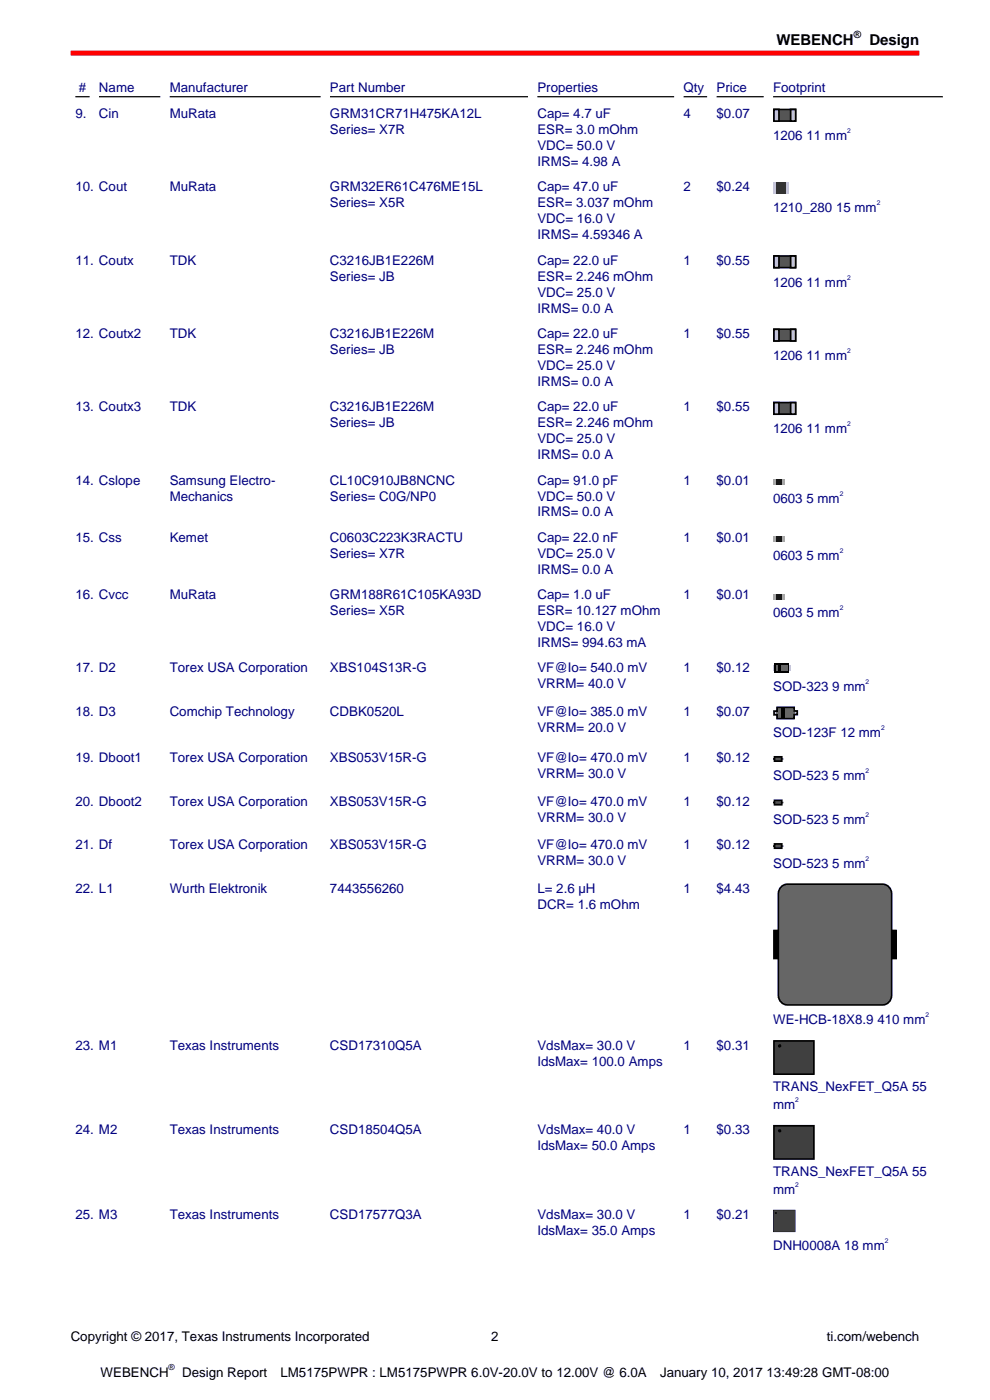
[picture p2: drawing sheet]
<svg xmlns="http://www.w3.org/2000/svg" width="210mm" height="297mm" viewBox="0 0 210 297" stroke-linecap="round" stroke-linejoin="round" font-family="sans-serif">
<defs><g id="words">
<g font-size="3.2">
<text x="164.7" y="9.6">WEBENCH</text>
<text x="184.4" y="9.6">Design</text>
</g>
<g font-size="2.8" fill="#000080">
<text x="16.7" y="19.4">#</text>
<text x="21" y="19.4">Name</text>
<text x="36" y="19.4">Manufacturer</text>
<text x="70" y="19.4">Part Number</text>
<text x="114" y="19.4">Properties</text>
<text x="145" y="19.4">Qty</text>
<text x="152" y="19.4">Price</text>
<text x="164" y="19.4">Footprint</text>
<text x="16" y="25.1">9.</text>
<text x="21" y="25.1">Cin</text>
<text x="36" y="25.1">MuRata</text>
<text x="70" y="25.1">GRM31CR71H475KA12L</text>
<text x="70" y="28.5">Series= X7R</text>
<text x="114" y="25.1">Cap= 4.7 uF</text>
<text x="114" y="28.5">ESR= 3.0 mOhm</text>
<text x="145" y="25.1">4</text>
<text x="152" y="25.1">$0.07</text>
<text x="164" y="29.7">1206 11 mm</text>
<text x="114" y="31.8">VDC= 50.0 V</text>
<text x="114" y="35.2">IRMS= 4.98 A</text>
<text x="16" y="40.6">10. Cout</text>
<text x="36" y="40.6">MuRata</text>
<text x="70" y="40.6">GRM32ER61C476ME15L</text>
<text x="114" y="40.6">Cap= 47.0 uF</text>
<text x="145" y="40.6">2</text>
<text x="152" y="40.6">$0.24</text>
<text x="70" y="44">Series= X5R</text>
<text x="114" y="44">ESR= 3.037 mOhm</text>
<text x="114" y="47.4">VDC= 16.0 V</text>
<text x="164" y="44.9">1210_280 15 mm</text>
<text x="114" y="50.8">IRMS= 4.59346 A</text>
<text x="16" y="56.2">11. Coutx</text>
<text x="36" y="56.2">TDK</text>
<text x="70" y="56.2">C3216JB1E226M</text>
<text x="70" y="59.5">Series= JB</text>
<text x="114" y="56.2">Cap= 22.0 uF</text>
<text x="114" y="59.5">ESR= 2.246 mOhm</text>
<text x="145" y="56.2">1</text>
<text x="152" y="56.2">$0.55</text>
<text x="114" y="62.9">VDC= 25.0 V</text>
<text x="164" y="60.8">1206 11 mm</text>
<text x="16" y="71.7">12. Coutx2</text>
<text x="36" y="71.7">TDK</text>
<text x="70" y="71.7">C3216JB1E226M</text>
<text x="114" y="66.3">IRMS= 0.0 A</text>
<text x="114" y="71.7">Cap= 22.0 uF</text>
<text x="145" y="71.7">1</text>
<text x="152" y="71.7">$0.55</text>
<text x="70" y="75.1">Series= JB</text>
<text x="114" y="75.1">ESR= 2.246 mOhm</text>
<text x="164" y="76.3">1206 11 mm</text>
<text x="114" y="78.5">VDC= 25.0 V</text>
<text x="114" y="81.9">IRMS= 0.0 A</text>
<text x="16" y="87.2">13. Coutx3</text>
<text x="36" y="87.2">TDK</text>
<text x="70" y="87.2">C3216JB1E226M</text>
<text x="114" y="87.2">Cap= 22.0 uF</text>
<text x="145" y="87.2">1</text>
<text x="152" y="87.2">$0.55</text>
<text x="70" y="90.6">Series= JB</text>
<text x="114" y="90.6">ESR= 2.246 mOhm</text>
<text x="114" y="94">VDC= 25.0 V</text>
<text x="164" y="91.9">1206 11 mm</text>
<text x="114" y="97.4">IRMS= 0.0 A</text>
<text x="16" y="102.8">14. Cslope</text>
<text x="36" y="102.8">Samsung Electro-</text>
<text x="36" y="106.2">Mechanics</text>
<text x="70" y="102.8">CL10C910JB8NCNC</text>
<text x="70" y="106.2">Series= C0G/NP0</text>
<text x="114" y="102.8">Cap= 91.0 pF</text>
<text x="114" y="106.2">VDC= 50.0 V</text>
<text x="145" y="102.8">1</text>
<text x="152" y="102.8">$0.01</text>
<text x="164" y="106.6">0603 5 mm</text>
<text x="114" y="109.6">IRMS= 0.0 A</text>
<text x="16" y="115">15. Css</text>
<text x="36" y="115">Kemet</text>
<text x="70" y="115">C0603C223K3RACTU</text>
<text x="70" y="118.3">Series= X7R</text>
<text x="114" y="115">Cap= 22.0 nF</text>
<text x="114" y="118.3">VDC= 25.0 V</text>
<text x="145" y="115">1</text>
<text x="152" y="115">$0.01</text>
<text x="164" y="118.8">0603 5 mm</text>
<text x="114" y="121.7">IRMS= 0.0 A</text>
<text x="16" y="127.1">16. Cvcc</text>
<text x="36" y="127.1">MuRata</text>
<text x="70" y="127.1">GRM188R61C105KA93D</text>
<text x="70" y="130.5">Series= X5R</text>
<text x="114" y="127.1">Cap= 1.0 uF</text>
<text x="114" y="130.5">ESR= 10.127 mOhm</text>
<text x="145" y="127.1">1</text>
<text x="152" y="127.1">$0.01</text>
<text x="164" y="131">0603 5 mm</text>
<text x="114" y="133.9">VDC= 16.0 V</text>
<text x="114" y="137.3">IRMS= 994.63 mA</text>
<text x="16" y="142.7">17. D2</text>
<text x="36" y="142.7">Torex USA Corporation</text>
<text x="70" y="142.7">XBS104S13R-G</text>
<text x="114" y="142.7">VF@Io= 540.0 mV</text>
<text x="145" y="142.7">1</text>
<text x="152" y="142.7">$0.12</text>
<text x="114" y="146">VRRM= 40.0 V</text>
<text x="164" y="146.5">SOD-323 9 mm</text>
<text x="16" y="151.9">18. D3</text>
<text x="36" y="151.9">Comchip Technology</text>
<text x="70" y="151.9">CDBK0520L</text>
<text x="114" y="151.9">VF@Io= 385.0 mV</text>
<text x="114" y="155.3">VRRM= 20.0 V</text>
<text x="145" y="151.9">1</text>
<text x="152" y="151.9">$0.07</text>
<text x="16" y="161.7">19. Dboot1</text>
<text x="36" y="161.7">Torex USA Corporation</text>
<text x="70" y="161.7">XBS053V15R-G</text>
<text x="114" y="161.7">VF@Io= 470.0 mV</text>
<text x="145" y="161.7">1</text>
<text x="152" y="161.7">$0.12</text>
<text x="164" y="156.3">SOD-123F 12 mm</text>
<text x="114" y="165.1">VRRM= 30.0 V</text>
<text x="164" y="165.6">SOD-523 5 mm</text>
<text x="16" y="171">20. Dboot2</text>
<text x="36" y="171">Torex USA Corporation</text>
<text x="70" y="171">XBS053V15R-G</text>
<text x="114" y="171">VF@Io= 470.0 mV</text>
<text x="145" y="171">1</text>
<text x="152" y="171">$0.12</text>
<text x="114" y="174.3">VRRM= 30.0 V</text>
<text x="164" y="174.8">SOD-523 5 mm</text>
<text x="16" y="180.2">21. Df</text>
<text x="36" y="180.2">Torex USA Corporation</text>
<text x="70" y="180.2">XBS053V15R-G</text>
<text x="114" y="180.2">VF@Io= 470.0 mV</text>
<text x="114" y="183.6">VRRM= 30.0 V</text>
<text x="145" y="180.2">1</text>
<text x="152" y="180.2">$0.12</text>
<text x="164" y="184">SOD-523 5 mm</text>
<text x="16" y="189.4">22. L1</text>
<text x="36" y="189.4">Wurth Elektronik</text>
<text x="70" y="189.4">7443556260</text>
<text x="114" y="189.4">L= 2.6 µH</text>
<text x="145" y="189.4">1</text>
<text x="152" y="189.4">$4.43</text>
<text x="114" y="192.8">DCR= 1.6 mOhm</text>
<text x="164" y="217.3">WE-HCB-18X8.9 410 mm</text>
<text x="16" y="222.7">23. M1</text>
<text x="36" y="222.7">Texas Instruments</text>
<text x="70" y="222.7">CSD17310Q5A</text>
<text x="114" y="222.7">VdsMax= 30.0 V</text>
<text x="114" y="226.1">IdsMax= 100.0 Amps</text>
<text x="145" y="222.7">1</text>
<text x="152" y="222.7">$0.31</text>
<text x="164" y="231.4">TRANS_NexFET_Q5A 55</text>
<text x="164" y="235.3">mm</text>
<text x="16" y="240.7">24. M2</text>
<text x="36" y="240.7">Texas Instruments</text>
<text x="70" y="240.7">CSD18504Q5A</text>
<text x="114" y="240.7">VdsMax= 40.0 V</text>
<text x="114" y="244.1">IdsMax= 50.0 Amps</text>
<text x="145" y="240.7">1</text>
<text x="152" y="240.7">$0.33</text>
<text x="164" y="249.4">TRANS_NexFET_Q5A 55</text>
<text x="164" y="253.3">mm</text>
<text x="16" y="258.7">25. M3</text>
<text x="36" y="258.7">Texas Instruments</text>
<text x="70" y="258.7">CSD17577Q3A</text>
<text x="114" y="258.7">VdsMax= 30.0 V</text>
<text x="114" y="262.1">IdsMax= 35.0 Amps</text>
<text x="145" y="258.7">1</text>
<text x="152" y="258.7">$0.21</text>
<text x="164" y="265.2">DNH0008A 18 mm</text>
</g>
<g font-size="2.8">
<text x="15" y="284.4">Copyright © 2017, Texas Instruments Incorporated</text>
<text x="104.2" y="284.4">2</text>
<text x="175.4" y="284.4">ti.com/webench</text>
<text x="21.4" y="292">WEBENCH</text>
<text x="38.6" y="292">Design Report</text>
<text x="59.5" y="292">LM5175PWPR : LM5175PWPR 6.0V-20.0V to 12.00V @ 6.0A</text>
<text x="140" y="292">January 10, 2017 13:49:28 GMT-08:00</text>
</g>
<text font-size="2.1" x="181.1" y="8">®</text>
<text font-size="1.8" x="35.8" y="290.6">®</text>
<g font-size="1.4" fill="#000080">
<text x="179.7" y="28.2">2</text>
<text x="186" y="43.5">2</text>
<text x="179.7" y="59.3">2</text>
<text x="179.7" y="74.9">2</text>
<text x="179.7" y="90.4">2</text>
<text x="178.1" y="105.2">2</text>
<text x="178.1" y="117.3">2</text>
<text x="178.1" y="129.5">2</text>
<text x="183.6" y="145">2</text>
<text x="186.9" y="154.9">2</text>
<text x="183.6" y="164.1">2</text>
<text x="183.6" y="173.3">2</text>
<text x="183.6" y="182.6">2</text>
<text x="196.3" y="215.8">2</text>
<text x="168.7" y="233.8">2</text>
<text x="168.7" y="251.8">2</text>
<text x="187.7" y="263.7">2</text>
</g>
</g></defs>
<path d="M15 11.3h180" fill="none" stroke="#f00" stroke-width="1.1" stroke-linecap="butt"/>
<path d="M16 20.5h3M21 20.5h13M36 20.5h32M70 20.5h42M114 20.5h29M145 20.5h5M152 20.5h10M164 20.5h36" fill="none" stroke="#000" stroke-width=".26"/>
<path d="M164.2 23.2h4.6v2.5h-4.6z" fill="#5b5b5b"/>
<path d="M164.2 23.2h4.6v2.5h-4.6z" fill="none" stroke="#000" stroke-width=".35"/>
<path d="M164.2 23.2h1v2.5h-1z" fill="#c6c6c6"/>
<path d="M164.2 23.2h1v2.5h-1z" fill="none" stroke="#000" stroke-width=".35"/>
<path d="M167.7 23.2h1.1v2.5h-1.1z" fill="#c6c6c6"/>
<path d="M167.7 23.2h1.1v2.5h-1.1z" fill="none" stroke="#000" stroke-width=".35"/>
<path d="M164 38.6h3.2v2.5h-3.2z" fill="#cbcbcb"/>
<path d="M164.6 38.6h2v2.5h-2z" fill="#363636"/>
<path d="M164.2 54.3h4.6v2.5h-4.6z" fill="#5b5b5b"/>
<path d="M164.2 54.3h4.6v2.5h-4.6z" fill="none" stroke="#000" stroke-width=".35"/>
<path d="M164.2 54.3h1v2.5h-1z" fill="#c6c6c6"/>
<path d="M164.2 54.3h1v2.5h-1z" fill="none" stroke="#000" stroke-width=".35"/>
<path d="M167.7 54.3h1.1v2.5h-1.1z" fill="#c6c6c6"/>
<path d="M167.7 54.3h1.1v2.5h-1.1z" fill="none" stroke="#000" stroke-width=".35"/>
<path d="M164.2 69.9h4.6v2.4h-4.6z" fill="#5b5b5b"/>
<path d="M164.2 69.9h4.6v2.4h-4.6z" fill="none" stroke="#000" stroke-width=".35"/>
<path d="M164.2 69.9h1v2.4h-1z" fill="#c6c6c6"/>
<path d="M164.2 69.9h1v2.4h-1z" fill="none" stroke="#000" stroke-width=".35"/>
<path d="M167.7 69.9h1.1v2.4h-1.1z" fill="#c6c6c6"/>
<path d="M167.7 69.9h1.1v2.4h-1.1z" fill="none" stroke="#000" stroke-width=".35"/>
<path d="M164.2 85.4h4.6v2.5h-4.6z" fill="#5b5b5b"/>
<path d="M164.2 85.4h4.6v2.5h-4.6z" fill="none" stroke="#000" stroke-width=".35"/>
<path d="M164.2 85.4h1v2.5h-1z" fill="#c6c6c6"/>
<path d="M164.2 85.4h1v2.5h-1z" fill="none" stroke="#000" stroke-width=".35"/>
<path d="M167.7 85.4h1.1v2.5h-1.1z" fill="#c6c6c6"/>
<path d="M167.7 85.4h1.1v2.5h-1.1z" fill="none" stroke="#000" stroke-width=".35"/>
<path d="M164 101.7h2.4v1.2h-2.4z" fill="#b3b3b3"/>
<path d="M164.6 101.7h1.2v1.2h-1.2z" fill="#1a1a1a"/>
<path d="M164 113.8h2.4v1.2h-2.4z" fill="#b3b3b3"/>
<path d="M164.6 113.8h1.2v1.2h-1.2z" fill="#1a1a1a"/>
<path d="M164 126h2.4v1.2h-2.4z" fill="#b3b3b3"/>
<path d="M164.6 126h1.2v1.2h-1.2z" fill="#1a1a1a"/>
<path d="M164 141.2h3.7v1.2h-3.7z" fill="#c9cdd3"/>
<path d="M164.3 140.8h3.1v2h-3.1z" fill="#000"/>
<g fill="#737a7f">
<path d="M164.7 141.2h.3v1.2h-.3z"/>
<path d="M165.7 141.2h1.4v1.2h-1.4z"/>
</g>
<path d="M164.2 150.8h4.9v.8h-4.9z" fill="#c9cdd3"/>
<path d="M164.7 150h3.9v2.4h-3.9z" fill="#737a7f"/>
<path d="M165.7 150h.6v2.4h-.6z" fill="#000"/>
<path d="M164.8 150.1h3.7v.7h.6v.8h-.7v.8h-3.6v-.8h-.6v-.7h.6z" fill="none" stroke="#000" stroke-width=".36"/>
<path d="M164.3 160.5h1.5v1h-1.5z" fill="#4d4d4d"/>
<path d="M164.3 160.5h1.5v1h-1.5z" fill="none" stroke="#000" stroke-width=".34"/>
<path d="M164.1 160.8v.4M166 160.8v.4" fill="none" stroke="#000" stroke-width=".21"/>
<path d="M164.3 169.8h1.5v.9h-1.5z" fill="#4d4d4d"/>
<path d="M164.3 169.8h1.5v.9h-1.5z" fill="none" stroke="#000" stroke-width=".34"/>
<path d="M164.1 170.1v.3M166 170.1v.3" fill="none" stroke="#000" stroke-width=".21"/>
<path d="M164.3 179h1.5v1h-1.5z" fill="#4d4d4d"/>
<path d="M164.3 179h1.5v1h-1.5z" fill="none" stroke="#000" stroke-width=".34"/>
<path d="M164.1 179.3v.4M166 179.3v.4" fill="none" stroke="#000" stroke-width=".21"/>
<path d="M164.2 197.4h25.9v6h-25.9z" fill="#000"/>
<path d="M164.2 197.4h25.9v6h-25.9z" fill="none" stroke="#000" stroke-width=".35"/>
<path d="M165.7 188.2l.8-.6h.5h20.2a1.99 1.99 0 0 1 1.9 2v21.5a1.99 1.99 0 0 1-1.9 2.1h-20.2a1.99 1.99 0 0 1-1.9-2.1v-21.5l.1-.5z" fill="#666"/>
<path d="M165.7 188.2l.8-.6h.5h20.2a1.99 1.99 0 0 1 1.9 2v21.5a1.99 1.99 0 0 1-1.9 2.1h-20.2a1.99 1.99 0 0 1-1.9-2.1v-21.5l.1-.5z" fill="none" stroke="#000" stroke-width=".35"/>
<path d="M164.2 220.8h8.4v7.1h-8.4z" fill="#404040"/>
<g fill="none" stroke="#000" stroke-width=".35">
<path d="M164.2 220.8h8.4v7.1h-8.4z"/>
<circle cx="165.4" cy="221.9" r=".18"/>
</g>
<path d="M164.2 238.8h8.4v7.1h-8.4z" fill="#404040"/>
<g fill="none" stroke="#000" stroke-width=".35">
<path d="M164.2 238.8h8.4v7.1h-8.4z"/>
<circle cx="165.4" cy="239.9" r=".18"/>
</g>
<path d="M164 256.7h4.7v4.6h-4.7z" fill="#404040"/>
<g fill="#000">
<path d="M164.4 257.3a.15 .15 0 0 1 .3 0 .15 .15 0 0 1-.3 0zM164.4 257.3a.22 .22 0 0 0 .4 0 .22 .22 0 0 0-.4 0z"/>
<path d="M164.1 256.7h4.5v4.6h-4.5zM164 256.7v4.7h4.7v-4.7z"/>
<circle cx="164.6" cy="257.3" r=".17"/>
</g>
<use href="#words"/>
</svg>
